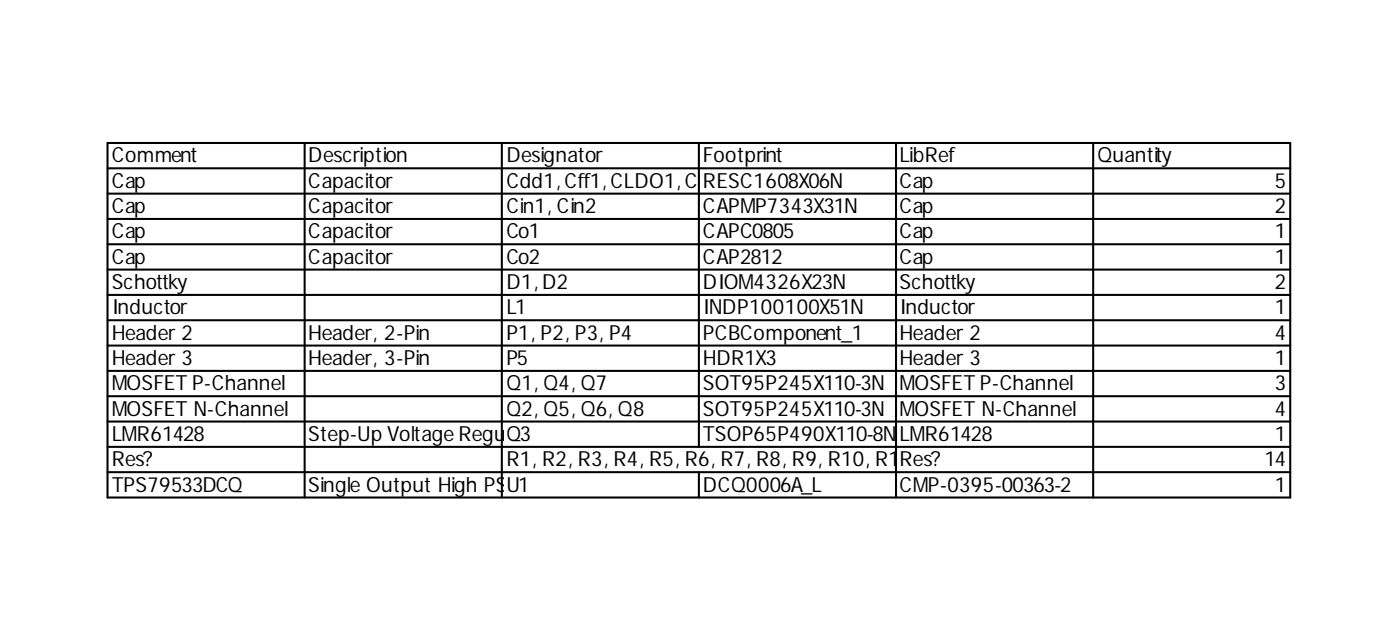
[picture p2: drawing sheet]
<svg xmlns="http://www.w3.org/2000/svg" width="253mm" height="116mm" viewBox="0 0 253 116" stroke-linecap="round" stroke-linejoin="round" font-family="sans-serif">
<defs><g id="words">
<g font-size="3.8">
<text x="20.2" y="29.3">Comment</text>
<text x="55.8" y="29.3">Description</text>
<text x="91.6" y="29.3">Designator</text>
<text x="127.2" y="29.3">Footprint</text>
<text x="162.8" y="29.3">LibRef</text>
<text x="198.6" y="29.3">Quantity</text>
<text x="20.2" y="33.9">Cap</text>
<text x="55.8" y="33.9">Capacitor</text>
<text x="91.6" y="33.9">Cdd1,Cff1,CLDO1,CNRRE1S,CC1o6u0t8X06N</text>
<text x="142.7" y="33.9">1</text>
<text x="162.8" y="33.9">Cap</text>
<text x="230.7" y="33.9">5</text>
<text x="20.2" y="38.5">Cap</text>
<text x="55.8" y="38.5">Capacitor</text>
<text x="91.6" y="38.5">Cin1, Cin2</text>
<text x="127.2" y="38.5">CAPMP7343X31N</text>
<text x="162.8" y="38.5">Cap</text>
<text x="230.7" y="38.5">2</text>
<text x="20.2" y="43.1">Cap</text>
<text x="20.2" y="47.7">Cap</text>
<text x="55.8" y="43.1">Capacitor</text>
<text x="55.8" y="47.7">Capacitor</text>
<text x="91.6" y="43.1">Co1</text>
<text x="91.6" y="47.7">Co2</text>
<text x="127.2" y="43.1">CAPC0805</text>
<text x="127.2" y="47.7">CAP2812</text>
<text x="162.8" y="43.1">Cap</text>
<text x="162.8" y="47.7">Cap</text>
<text x="230.7" y="43.1">1</text>
<text x="230.7" y="47.7">1</text>
<text x="20.2" y="52.2">Schottky</text>
<text x="91.6" y="52.2">D1,D2</text>
<text x="127.2" y="52.2">DIOM4326X23N</text>
<text x="162.8" y="52.2">Schottky</text>
<text x="230.7" y="52.2">2</text>
<text x="20.2" y="56.8">Inductor</text>
<text x="91.6" y="56.8">L1</text>
<text x="127.2" y="56.8">INDP100100X51N</text>
<text x="162.8" y="56.8">Inductor</text>
<text x="230.7" y="56.8">1</text>
<text x="20.2" y="61.4">Header 2</text>
<text x="20.2" y="66">Header 3</text>
<text x="55.8" y="61.4">Header, 2-Pin</text>
<text x="55.8" y="66">Header, 3-Pin</text>
<text x="91.6" y="61.4">P1, P2, P3, P4</text>
<text x="91.6" y="66">P5</text>
<text x="127.2" y="61.4">PCBComponent_1</text>
<text x="127.2" y="66">HDR1X3</text>
<text x="162.8" y="61.4">Header 2</text>
<text x="162.8" y="66">Header 3</text>
<text x="230.7" y="61.4">4</text>
<text x="230.7" y="66">1</text>
<text x="20.2" y="70.6">MOSFET P-Channel</text>
<text x="91.6" y="70.6">Q1, Q4, Q7</text>
<text x="127.2" y="70.6">SOT95P245X110-3N</text>
<text x="162.8" y="70.6">MOSFET P-Channel</text>
<text x="230.7" y="70.6">3</text>
<text x="20.2" y="75.1">MOSFET N-Channel</text>
<text x="91.6" y="75.1">Q2, Q5, Q6, Q8</text>
<text x="127.2" y="75.1">SOT95P245X110-3N</text>
<text x="162.8" y="75.1">MOSFET N-Channel</text>
<text x="230.7" y="75.1">4</text>
<text x="20.2" y="79.7">LMR61428</text>
<text x="55.8" y="79.7">Step-Up Voltage Regu</text>
<text x="91.6" y="79.7">lator</text>
<text x="91.6" y="79.7">Q3</text>
<text x="127.2" y="79.7">TSOP65P490X110-8N</text>
<text x="162.8" y="79.7">LMR61428</text>
<text x="230.7" y="79.7">1</text>
<text x="20.2" y="84.3">Res?</text>
<text x="20.2" y="88.9">TPS79533DCQ</text>
<text x="55.8" y="88.9">Single Output High PS</text>
<text x="91.6" y="84.3">R1, R2, R3, R4, R5, R6, R7, R8, R9, R10, R1</text>
<text x="91.6" y="88.9">U1</text>
<text x="91.8" y="88.9">RR LDO, 500 mA, Fix</text>
<text x="126.8" y="88.9">ed Q0 V Output, 2.7 tCoMP-0V Input363-2</text>
<text x="127.2" y="88.9">DC3.3006A_L</text>
<text x="162.8" y="84.3">R, s?</text>
<text x="162.9" y="84.3">1eR12, R13, R14</text>
<text x="166.7" y="88.9">5.5</text>
<text x="173.5" y="88.9">395-00, 6-pin S</text>
<text x="198.9" y="88.9">OT-223 (DCQ), Gre1</text>
<text x="228.8" y="84.3">14</text>
<text x="231" y="88.9">en (RoHS &amp; no</text>
</g>
</g></defs>
<g fill="none" stroke="#000" stroke-width=".37">
<path d="M19.5 25.8h213.9v64.1h-213.9zM19.5 30.4h213.9M19.5 35h213.9M19.5 39.6h213.9M55.1 25.8v64.1M90.8 25.8v64.1M126.4 25.8v55M162.1 25.8v64.1M197.8 25.8v64.1M19.5 44.2h213.9M19.5 48.7h213.9M19.5 53.3h213.9"/>
<path d="M19.5 57.9h213.9M19.5 62.5h213.9M19.5 67.1h213.9M19.5 71.6h213.9M19.5 76.2h213.9M19.5 80.8h213.9M19.5 85.4h213.9M126.4 85.4v4.5"/>
</g>
<use href="#words"/>
</svg>
